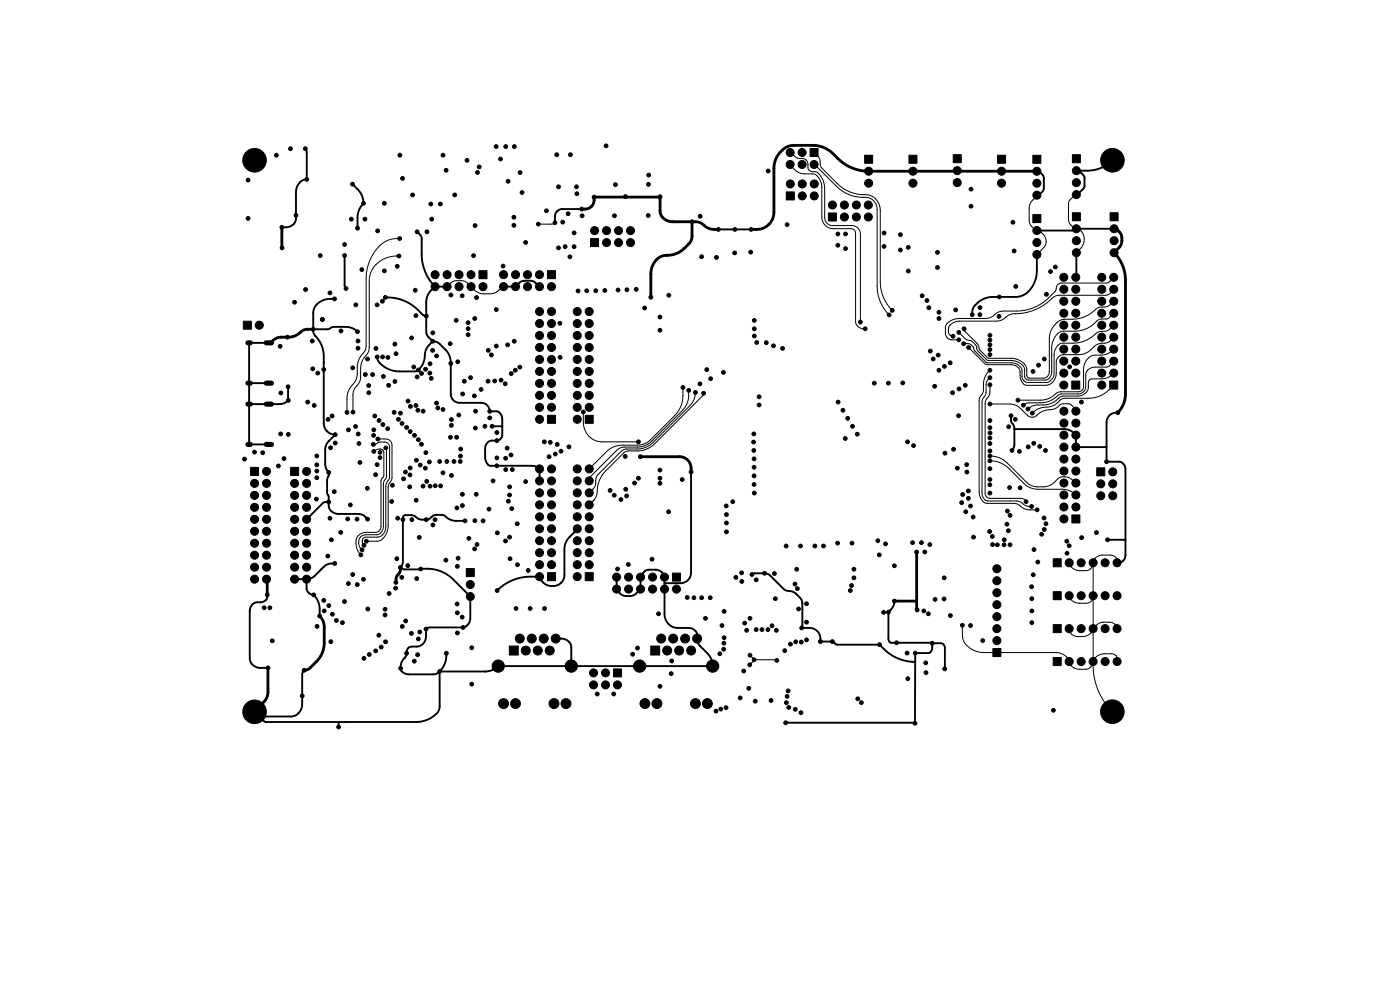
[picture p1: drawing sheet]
<svg xmlns="http://www.w3.org/2000/svg" width="297mm" height="210mm" viewBox="0 0 297 210" stroke-linecap="round" stroke-linejoin="round" font-family="sans-serif">
<g fill="#000" stroke="#000" stroke-width=".21">
<path d="M171.9 31.5h1.7v1.7h-1.7zM183.4 32.9h1.7v1.7h-1.7zM192.8 32.9h1.7v1.7h-1.7zM202.2 32.8h1.7v1.7h-1.7zM211.6 32.9h1.7v1.7h-1.7zM219.1 32.9h1.7v1.7h-1.7zM227.5 32.8h1.7v1.7h-1.7zM101.6 57.4h1.7v1.7h-1.7zM116.1 57.4h1.7v1.7h-1.7zM125.3 50.6h1.7v1.7h-1.7zM166.8 40.7h1.7v1.7h-1.7zM175.7 45.2h1.7v1.7h-1.7z"/>
<path d="M219.1 45.5h1.7v1.7h-1.7zM227.5 45.1h1.7v1.7h-1.7zM235.5 45.1h1.7v1.7h-1.7zM51.6 68.1h1.7v1.7h-1.7zM116.1 88.1h1.7v1.7h-1.7zM124.2 88.1h1.6v1.7h-1.6zM227.4 80.8h1.7v1.7h-1.7zM235.4 80.8h1.7v1.7h-1.7zM53.2 99.1h1.7v1.7h-1.7zM61.7 99.1h1.6v1.7h-1.6zM227.4 109.2h1.7v1.7h-1.7zM232.7 99.2h1.7v1.7h-1.7z"/>
<path d="M98.9 120.6h1.7v1.7h-1.7zM108.1 137.1h1.8v1.8h-1.8zM116.1 121.5h1.7v1.7h-1.7zM124.2 121.5h1.6v1.7h-1.6zM138.1 137.1h1.8v1.8h-1.8zM142.7 121.6h1.7v1.7h-1.7zM210.6 137.6h1.7v1.7h-1.7zM223.4 132.5h1.7v1.7h-1.7zM223.4 125.5h1.7v1.7h-1.7zM223.4 118.5h1.7v1.7h-1.7zM130.1 141.9h1.7v1.7h-1.7zM223.4 139.5h1.7v1.7h-1.7z"/>
<circle cx="52.6" cy="38.2" r=".4"/>
<circle cx="54" cy="34" r="2.5"/>
<circle cx="58.6" cy="32.9" r=".4"/>
<circle cx="61.6" cy="31.5" r=".4"/>
<circle cx="64.8" cy="31.5" r=".4"/>
<circle cx="65.1" cy="38" r=".4"/>
<circle cx="74.8" cy="39.1" r=".4"/>
<circle cx="84.8" cy="32.9" r=".4"/>
<circle cx="85.4" cy="37.8" r=".4"/>
<circle cx="94" cy="32.9" r=".4"/>
<circle cx="94.6" cy="36.1" r=".4"/>
<circle cx="99.1" cy="34" r=".4"/>
<circle cx="101.3" cy="36.6" r=".4"/>
<circle cx="101.7" cy="35.4" r=".4"/>
<circle cx="105.3" cy="31.1" r=".4"/>
<circle cx="106.2" cy="33.7" r=".4"/>
<circle cx="107.3" cy="31.1" r=".4"/>
<circle cx="107.8" cy="38.5" r=".4"/>
<circle cx="109.1" cy="31.1" r=".4"/>
<circle cx="110.3" cy="36.6" r=".4"/>
<circle cx="118.1" cy="32.8" r=".4"/>
<circle cx="118.5" cy="39.6" r=".4"/>
<circle cx="121" cy="32.8" r=".4"/>
<circle cx="122.3" cy="39.6" r=".4"/>
<circle cx="128.6" cy="30.9" r=".4"/>
<circle cx="130.6" cy="39.2" r=".4"/>
<circle cx="137.6" cy="39.1" r=".4"/>
<circle cx="137.6" cy="37.1" r=".4"/>
<circle cx="163" cy="36.3" r=".4"/>
<circle cx="167.6" cy="32.4" r=".85"/>
<circle cx="167.6" cy="34.9" r=".85"/>
<circle cx="167.7" cy="39" r=".85"/>
<circle cx="170.2" cy="34.9" r=".85"/>
<circle cx="170.2" cy="32.4" r=".85"/>
<circle cx="170.2" cy="39" r=".85"/>
<circle cx="172.7" cy="34.9" r=".85"/>
<circle cx="172.7" cy="39" r=".85"/>
<circle cx="184.3" cy="36.3" r=".85"/>
<circle cx="184.3" cy="38.9" r=".85"/>
<circle cx="193.7" cy="38.9" r=".85"/>
<circle cx="193.7" cy="36.3" r=".85"/>
<circle cx="203.1" cy="36.2" r=".85"/>
<circle cx="203.1" cy="38.7" r=".85"/>
<circle cx="212.5" cy="38.9" r=".85"/>
<circle cx="212.5" cy="36.3" r=".85"/>
<circle cx="220" cy="38.9" r=".85"/>
<circle cx="220" cy="36.3" r=".85"/>
<circle cx="228.3" cy="38.7" r=".85"/>
<circle cx="228.3" cy="36.2" r=".85"/>
<circle cx="236" cy="34" r="2.5"/>
<circle cx="52.6" cy="46.3" r=".4"/>
<circle cx="59.8" cy="48.2" r=".4"/>
<circle cx="59.8" cy="52.6" r=".4"/>
<circle cx="62.8" cy="45.7" r=".4"/>
<circle cx="67.9" cy="54.2" r=".4"/>
<circle cx="73.1" cy="54.2" r=".4"/>
<circle cx="73.1" cy="51.9" r=".4"/>
<circle cx="74.5" cy="46.5" r=".4"/>
<circle cx="75.8" cy="48.4" r=".4"/>
<circle cx="76.8" cy="57.2" r=".4"/>
<circle cx="77.1" cy="43.1" r=".4"/>
<circle cx="77.4" cy="46.5" r=".4"/>
<circle cx="80.1" cy="49" r=".4"/>
<circle cx="81.5" cy="43.1" r=".4"/>
<circle cx="81.5" cy="57.5" r=".4"/>
<circle cx="84.3" cy="56.5" r=".4"/>
<circle cx="84.6" cy="54.3" r=".4"/>
<circle cx="84.8" cy="50.6" r=".4"/>
<circle cx="87.5" cy="41.4" r=".4"/>
<circle cx="88.5" cy="49.2" r=".4"/>
<circle cx="90.6" cy="49.2" r=".4"/>
<circle cx="91.4" cy="43.3" r=".4"/>
<circle cx="91.6" cy="46.5" r=".4"/>
<circle cx="92.3" cy="58.3" r=".85"/>
<circle cx="93.4" cy="43.3" r=".4"/>
<circle cx="94.8" cy="58.3" r=".85"/>
<circle cx="96.5" cy="41.4" r=".4"/>
<circle cx="97.4" cy="58.3" r=".85"/>
<circle cx="99.9" cy="58.3" r=".85"/>
<circle cx="100.5" cy="54.2" r=".4"/>
<circle cx="100.8" cy="47.9" r=".4"/>
<circle cx="106.7" cy="56.4" r=".4"/>
<circle cx="106.8" cy="58.3" r=".85"/>
<circle cx="109" cy="46.1" r=".4"/>
<circle cx="109" cy="47.8" r=".4"/>
<circle cx="109.4" cy="58.3" r=".85"/>
<circle cx="110.7" cy="40.8" r=".4"/>
<circle cx="111.5" cy="51.4" r=".4"/>
<circle cx="111.9" cy="58.3" r=".85"/>
<circle cx="114.2" cy="47.5" r=".4"/>
<circle cx="114.4" cy="58.3" r=".85"/>
<circle cx="115.9" cy="44.7" r=".4"/>
<circle cx="117.7" cy="47.2" r=".4"/>
<circle cx="118.5" cy="52.6" r=".4"/>
<circle cx="119.4" cy="47.1" r=".4"/>
<circle cx="119.9" cy="52.3" r=".4"/>
<circle cx="120.5" cy="45.3" r=".4"/>
<circle cx="120.9" cy="54.5" r=".4"/>
<circle cx="121.8" cy="52.3" r=".4"/>
<circle cx="121.8" cy="49.4" r=".4"/>
<circle cx="122.4" cy="41.1" r=".4"/>
<circle cx="123.4" cy="44.3" r=".4"/>
<circle cx="123.5" cy="45.8" r=".4"/>
<circle cx="126" cy="41.8" r=".4"/>
<circle cx="126.1" cy="48.9" r=".85"/>
<circle cx="128.7" cy="48.9" r=".85"/>
<circle cx="128.7" cy="51.5" r=".85"/>
<circle cx="130.4" cy="45.8" r=".4"/>
<circle cx="131.2" cy="51.5" r=".85"/>
<circle cx="131.2" cy="48.9" r=".85"/>
<circle cx="132.7" cy="41.7" r=".4"/>
<circle cx="133.8" cy="48.9" r=".85"/>
<circle cx="133.8" cy="51.5" r=".85"/>
<circle cx="137.5" cy="45.7" r=".4"/>
<circle cx="140" cy="41.7" r=".4"/>
<circle cx="146.8" cy="47" r=".4"/>
<circle cx="148.5" cy="45.9" r=".4"/>
<circle cx="148.8" cy="54.5" r=".4"/>
<circle cx="152" cy="54.6" r=".4"/>
<circle cx="152.4" cy="48.7" r=".4"/>
<circle cx="155.9" cy="53.6" r=".4"/>
<circle cx="155.9" cy="48.7" r=".4"/>
<circle cx="159.3" cy="53.5" r=".4"/>
<circle cx="159.4" cy="48.7" r=".4"/>
<circle cx="167" cy="47.7" r=".4"/>
<circle cx="170.2" cy="41.6" r=".85"/>
<circle cx="172.7" cy="41.6" r=".85"/>
<circle cx="176.6" cy="43.5" r=".85"/>
<circle cx="177.7" cy="49.6" r=".4"/>
<circle cx="177.7" cy="52" r=".4"/>
<circle cx="179.1" cy="46" r=".85"/>
<circle cx="179.1" cy="43.5" r=".85"/>
<circle cx="179.4" cy="52.7" r=".4"/>
<circle cx="179.4" cy="49.6" r=".4"/>
<circle cx="181.7" cy="46" r=".85"/>
<circle cx="181.7" cy="43.5" r=".85"/>
<circle cx="184.2" cy="46" r=".85"/>
<circle cx="184.2" cy="43.5" r=".85"/>
<circle cx="187.6" cy="49.4" r=".4"/>
<circle cx="187.6" cy="52.3" r=".4"/>
<circle cx="191" cy="49.8" r=".4"/>
<circle cx="191" cy="53" r=".4"/>
<circle cx="192.7" cy="57.5" r=".4"/>
<circle cx="192.7" cy="52.5" r=".4"/>
<circle cx="198.9" cy="56.7" r=".4"/>
<circle cx="198.9" cy="53.5" r=".4"/>
<circle cx="206" cy="40.1" r=".4"/>
<circle cx="206" cy="43.7" r=".4"/>
<circle cx="214.9" cy="47.1" r=".4"/>
<circle cx="215.1" cy="53.2" r=".4"/>
<circle cx="220" cy="54" r=".85"/>
<circle cx="220" cy="51.4" r=".85"/>
<circle cx="220" cy="48.9" r=".85"/>
<circle cx="220" cy="41.4" r=".85"/>
<circle cx="222.9" cy="57.6" r=".4"/>
<circle cx="223.9" cy="56.6" r=".4"/>
<circle cx="225.7" cy="58.8" r=".85"/>
<circle cx="228.2" cy="58.8" r=".85"/>
<circle cx="228.3" cy="48.5" r=".85"/>
<circle cx="228.3" cy="51.1" r=".85"/>
<circle cx="228.3" cy="53.6" r=".85"/>
<circle cx="228.3" cy="41.3" r=".85"/>
<circle cx="233.7" cy="58.8" r=".85"/>
<circle cx="236.3" cy="58.8" r=".85"/>
<circle cx="236.3" cy="48.5" r=".85"/>
<circle cx="236.3" cy="51.1" r=".85"/>
<circle cx="236.3" cy="53.6" r=".85"/>
<circle cx="55" cy="69" r=".85"/>
<circle cx="59.4" cy="73.5" r=".4"/>
<circle cx="61" cy="71.5" r=".4"/>
<circle cx="62.5" cy="64.1" r=".4"/>
<circle cx="64.8" cy="61.4" r=".4"/>
<circle cx="66.2" cy="72.3" r=".4"/>
<circle cx="66.3" cy="78.2" r=".4"/>
<circle cx="66.4" cy="69.9" r=".4"/>
<circle cx="67.4" cy="79.1" r=".4"/>
<circle cx="68.4" cy="67.8" r=".4"/>
<circle cx="68.7" cy="78.4" r=".4"/>
<circle cx="70" cy="62.1" r=".4"/>
<circle cx="71" cy="63.4" r=".4"/>
<circle cx="72.3" cy="70.2" r=".4"/>
<circle cx="73.4" cy="61.2" r=".4"/>
<circle cx="74.8" cy="78" r=".4"/>
<circle cx="75.5" cy="64.7" r=".4"/>
<circle cx="75.8" cy="70.4" r=".4"/>
<circle cx="75.9" cy="73.9" r=".4"/>
<circle cx="75.9" cy="72.3" r=".4"/>
<circle cx="77.5" cy="79.5" r=".4"/>
<circle cx="78" cy="76.1" r=".4"/>
<circle cx="79" cy="79.5" r=".4"/>
<circle cx="79.8" cy="73.9" r=".4"/>
<circle cx="80" cy="64.7" r=".4"/>
<circle cx="80" cy="75.7" r=".4"/>
<circle cx="81.1" cy="63.9" r=".4"/>
<circle cx="81.2" cy="75.7" r=".4"/>
<circle cx="81.3" cy="79.9" r=".4"/>
<circle cx="81.7" cy="63.1" r=".4"/>
<circle cx="82.3" cy="75.8" r=".4"/>
<circle cx="83.8" cy="73" r=".4"/>
<circle cx="84" cy="75" r=".4"/>
<circle cx="87.3" cy="71.7" r=".4"/>
<circle cx="87.8" cy="77.8" r=".4"/>
<circle cx="88.1" cy="61.6" r=".4"/>
<circle cx="88.2" cy="67" r=".4"/>
<circle cx="88.5" cy="80" r=".4"/>
<circle cx="88.7" cy="78.5" r=".4"/>
<circle cx="89.4" cy="79.2" r=".4"/>
<circle cx="90.3" cy="78.3" r=".4"/>
<circle cx="90.4" cy="67.1" r=".4"/>
<circle cx="91.2" cy="79.1" r=".4"/>
<circle cx="91.2" cy="77.2" r=".4"/>
<circle cx="91.8" cy="74.3" r=".4"/>
<circle cx="91.8" cy="70.6" r=".4"/>
<circle cx="91.8" cy="72.4" r=".4"/>
<circle cx="92.3" cy="60.8" r=".85"/>
<circle cx="92.6" cy="75.5" r=".4"/>
<circle cx="94.8" cy="60.8" r=".85"/>
<circle cx="95.5" cy="72.9" r=".4"/>
<circle cx="95.6" cy="77.1" r=".4"/>
<circle cx="95.7" cy="62.6" r=".4"/>
<circle cx="96.8" cy="67.9" r=".4"/>
<circle cx="97.1" cy="76.7" r=".4"/>
<circle cx="97.4" cy="60.8" r=".85"/>
<circle cx="98" cy="62.7" r=".4"/>
<circle cx="99.3" cy="69.7" r=".4"/>
<circle cx="99.3" cy="68.5" r=".4"/>
<circle cx="99.3" cy="71" r=".4"/>
<circle cx="99.9" cy="60.8" r=".85"/>
<circle cx="100.7" cy="67.6" r=".4"/>
<circle cx="101.1" cy="63.1" r=".4"/>
<circle cx="102.5" cy="60.8" r=".85"/>
<circle cx="103.6" cy="74.3" r=".4"/>
<circle cx="104.2" cy="75.3" r=".4"/>
<circle cx="105.3" cy="65.7" r=".4"/>
<circle cx="105.3" cy="73.4" r=".4"/>
<circle cx="106.8" cy="60.8" r=".85"/>
<circle cx="107.7" cy="73.2" r=".4"/>
<circle cx="108.5" cy="79.2" r=".4"/>
<circle cx="109.1" cy="72.4" r=".4"/>
<circle cx="109.3" cy="78.5" r=".4"/>
<circle cx="109.4" cy="60.8" r=".85"/>
<circle cx="110.3" cy="77.9" r=".4"/>
<circle cx="111.9" cy="60.8" r=".85"/>
<circle cx="114.4" cy="60.8" r=".85"/>
<circle cx="114.5" cy="73.7" r=".85"/>
<circle cx="114.5" cy="76.2" r=".85"/>
<circle cx="114.5" cy="71.2" r=".85"/>
<circle cx="114.5" cy="68.6" r=".85"/>
<circle cx="114.5" cy="78.8" r=".85"/>
<circle cx="114.5" cy="66.1" r=".85"/>
<circle cx="117" cy="60.8" r=".85"/>
<circle cx="117" cy="71.2" r=".85"/>
<circle cx="117" cy="78.8" r=".85"/>
<circle cx="117" cy="68.6" r=".85"/>
<circle cx="117" cy="76.2" r=".85"/>
<circle cx="117" cy="73.7" r=".85"/>
<circle cx="117" cy="66.1" r=".85"/>
<circle cx="118.8" cy="68.6" r=".4"/>
<circle cx="118.8" cy="75.8" r=".4"/>
<circle cx="122.5" cy="78.8" r=".85"/>
<circle cx="122.5" cy="73.7" r=".85"/>
<circle cx="122.5" cy="71.2" r=".85"/>
<circle cx="122.5" cy="76.2" r=".85"/>
<circle cx="122.5" cy="68.6" r=".85"/>
<circle cx="122.5" cy="66.1" r=".85"/>
<circle cx="122.6" cy="61.7" r=".4"/>
<circle cx="124.5" cy="61.7" r=".4"/>
<circle cx="125" cy="66.1" r=".85"/>
<circle cx="125" cy="71.2" r=".85"/>
<circle cx="125" cy="73.7" r=".85"/>
<circle cx="125" cy="68.6" r=".85"/>
<circle cx="125" cy="78.8" r=".85"/>
<circle cx="125" cy="76.2" r=".85"/>
<circle cx="126.4" cy="61.7" r=".4"/>
<circle cx="128.3" cy="61.6" r=".4"/>
<circle cx="131.1" cy="61.5" r=".4"/>
<circle cx="133" cy="61.5" r=".4"/>
<circle cx="135" cy="61.4" r=".4"/>
<circle cx="136.8" cy="65.3" r=".4"/>
<circle cx="138.1" cy="63" r=".4"/>
<circle cx="140" cy="67.3" r=".4"/>
<circle cx="140" cy="70.1" r=".4"/>
<circle cx="141.9" cy="62.6" r=".4"/>
<circle cx="149.9" cy="78.4" r=".4"/>
<circle cx="153.5" cy="79" r=".4"/>
<circle cx="160" cy="68" r=".4"/>
<circle cx="160" cy="69.7" r=".4"/>
<circle cx="160" cy="71.3" r=".4"/>
<circle cx="160.5" cy="72.6" r=".4"/>
<circle cx="162.6" cy="72.7" r=".4"/>
<circle cx="164.1" cy="73.4" r=".4"/>
<circle cx="166" cy="73.9" r=".4"/>
<circle cx="182.5" cy="68.3" r=".4"/>
<circle cx="183.5" cy="69.7" r=".4"/>
<circle cx="188.6" cy="66.8" r=".4"/>
<circle cx="189.3" cy="65.8" r=".4"/>
<circle cx="195.6" cy="62.7" r=".4"/>
<circle cx="196.6" cy="63.8" r=".4"/>
<circle cx="197.1" cy="65.3" r=".4"/>
<circle cx="197.4" cy="74.5" r=".4"/>
<circle cx="198" cy="76.1" r=".4"/>
<circle cx="199" cy="75.3" r=".4"/>
<circle cx="199.2" cy="78.5" r=".4"/>
<circle cx="199.2" cy="67.6" r=".4"/>
<circle cx="199.2" cy="66.2" r=".4"/>
<circle cx="200.4" cy="77.7" r=".4"/>
<circle cx="201.6" cy="77" r=".4"/>
<circle cx="202.2" cy="71.3" r=".4"/>
<circle cx="202.7" cy="65.7" r=".4"/>
<circle cx="203.4" cy="72.1" r=".4"/>
<circle cx="203.4" cy="70.5" r=".4"/>
<circle cx="204.4" cy="72.9" r=".4"/>
<circle cx="204.5" cy="69.7" r=".4"/>
<circle cx="205.5" cy="73.7" r=".4"/>
<circle cx="206.2" cy="66.8" r=".4"/>
<circle cx="207.9" cy="66.8" r=".4"/>
<circle cx="207.9" cy="65.2" r=".4"/>
<circle cx="210" cy="73.2" r=".4"/>
<circle cx="210" cy="71.1" r=".4"/>
<circle cx="210" cy="78.5" r=".4"/>
<circle cx="210" cy="75.2" r=".4"/>
<circle cx="210" cy="74.2" r=".4"/>
<circle cx="210" cy="72.1" r=".4"/>
<circle cx="211.9" cy="67.1" r=".4"/>
<circle cx="212" cy="63" r=".4"/>
<circle cx="215.5" cy="60.8" r=".4"/>
<circle cx="219.2" cy="78.8" r=".4"/>
<circle cx="220.3" cy="77.5" r=".4"/>
<circle cx="221.5" cy="76.1" r=".4"/>
<circle cx="222" cy="62.4" r=".4"/>
<circle cx="225.7" cy="66.4" r=".85"/>
<circle cx="225.7" cy="69" r=".85"/>
<circle cx="225.7" cy="76.6" r=".85"/>
<circle cx="225.7" cy="63.9" r=".85"/>
<circle cx="225.7" cy="61.4" r=".85"/>
<circle cx="225.7" cy="74.1" r=".85"/>
<circle cx="225.7" cy="79.1" r=".85"/>
<circle cx="225.7" cy="71.5" r=".85"/>
<circle cx="226.9" cy="77.8" r=".4"/>
<circle cx="228.2" cy="61.4" r=".85"/>
<circle cx="228.2" cy="69" r=".85"/>
<circle cx="228.2" cy="71.5" r=".85"/>
<circle cx="228.2" cy="76.6" r=".85"/>
<circle cx="228.2" cy="74.1" r=".85"/>
<circle cx="228.2" cy="79.1" r=".85"/>
<circle cx="228.2" cy="66.4" r=".85"/>
<circle cx="228.2" cy="63.9" r=".85"/>
<circle cx="233.7" cy="69" r=".85"/>
<circle cx="233.7" cy="71.5" r=".85"/>
<circle cx="233.7" cy="61.4" r=".85"/>
<circle cx="233.7" cy="74.1" r=".85"/>
<circle cx="233.7" cy="76.6" r=".85"/>
<circle cx="233.7" cy="79.1" r=".85"/>
<circle cx="233.7" cy="66.4" r=".85"/>
<circle cx="233.7" cy="63.9" r=".85"/>
<circle cx="236.3" cy="66.4" r=".85"/>
<circle cx="236.3" cy="63.9" r=".85"/>
<circle cx="236.3" cy="71.5" r=".85"/>
<circle cx="236.3" cy="79.1" r=".85"/>
<circle cx="236.3" cy="76.6" r=".85"/>
<circle cx="236.3" cy="61.4" r=".85"/>
<circle cx="236.3" cy="74.1" r=".85"/>
<circle cx="236.3" cy="69" r=".85"/>
<circle cx="51.9" cy="97.4" r=".4"/>
<circle cx="54" cy="95.9" r=".4"/>
<circle cx="55.7" cy="96" r=".4"/>
<circle cx="56.5" cy="100" r=".85"/>
<circle cx="59.1" cy="98.8" r=".4"/>
<circle cx="59.5" cy="92" r=".4"/>
<circle cx="59.6" cy="83.4" r=".4"/>
<circle cx="60.2" cy="97.3" r=".4"/>
<circle cx="61.1" cy="82" r=".4"/>
<circle cx="61.2" cy="84.9" r=".4"/>
<circle cx="61.2" cy="92.2" r=".4"/>
<circle cx="65" cy="100" r=".85"/>
<circle cx="65.3" cy="85.3" r=".4"/>
<circle cx="66.6" cy="86" r=".4"/>
<circle cx="67.2" cy="96.7" r=".4"/>
<circle cx="67.2" cy="99.9" r=".4"/>
<circle cx="67.2" cy="98.6" r=".4"/>
<circle cx="69.6" cy="89" r=".4"/>
<circle cx="70.1" cy="95" r=".4"/>
<circle cx="70.5" cy="88.2" r=".4"/>
<circle cx="71.1" cy="92.2" r=".4"/>
<circle cx="71.1" cy="94" r=".4"/>
<circle cx="73.6" cy="87.5" r=".4"/>
<circle cx="73.9" cy="91.2" r=".4"/>
<circle cx="74.9" cy="87.4" r=".4"/>
<circle cx="75.4" cy="90.5" r=".4"/>
<circle cx="76" cy="92.1" r=".4"/>
<circle cx="76.1" cy="94.1" r=".4"/>
<circle cx="76.4" cy="98.1" r=".4"/>
<circle cx="78.2" cy="81.8" r=".4"/>
<circle cx="78.2" cy="83.3" r=".4"/>
<circle cx="79.2" cy="94.3" r=".4"/>
<circle cx="79.2" cy="92.4" r=".4"/>
<circle cx="79.3" cy="95.8" r=".4"/>
<circle cx="79.3" cy="91.2" r=".4"/>
<circle cx="79.5" cy="88.2" r=".4"/>
<circle cx="80" cy="98.6" r=".4"/>
<circle cx="80.2" cy="93.1" r=".4"/>
<circle cx="80.4" cy="89.2" r=".4"/>
<circle cx="80.6" cy="97.1" r=".4"/>
<circle cx="80.6" cy="96" r=".4"/>
<circle cx="81.2" cy="90.1" r=".4"/>
<circle cx="81.8" cy="95" r=".4"/>
<circle cx="82.2" cy="90.9" r=".4"/>
<circle cx="82.4" cy="81.7" r=".4"/>
<circle cx="83.6" cy="87.5" r=".4"/>
<circle cx="83.8" cy="80.9" r=".4"/>
<circle cx="84.5" cy="89" r=".4"/>
<circle cx="85" cy="87.7" r=".4"/>
<circle cx="85.3" cy="89.8" r=".4"/>
<circle cx="86.3" cy="90.7" r=".4"/>
<circle cx="86.6" cy="85.1" r=".4"/>
<circle cx="87" cy="91.5" r=".4"/>
<circle cx="87" cy="99.3" r=".4"/>
<circle cx="87.1" cy="86.2" r=".4"/>
<circle cx="87.9" cy="92.4" r=".4"/>
<circle cx="88.2" cy="86" r=".4"/>
<circle cx="88.3" cy="97.6" r=".4"/>
<circle cx="88.6" cy="87" r=".4"/>
<circle cx="88.7" cy="93.3" r=".4"/>
<circle cx="89.2" cy="98.7" r=".4"/>
<circle cx="89.4" cy="94.2" r=".4"/>
<circle cx="89.8" cy="87.2" r=".4"/>
<circle cx="90.2" cy="99.3" r=".4"/>
<circle cx="90.3" cy="96" r=".4"/>
<circle cx="91.1" cy="98" r=".4"/>
<circle cx="91.5" cy="80.3" r=".4"/>
<circle cx="92.6" cy="85.5" r=".4"/>
<circle cx="92.9" cy="86.5" r=".4"/>
<circle cx="93.3" cy="97.9" r=".4"/>
<circle cx="94" cy="86.9" r=".4"/>
<circle cx="94.8" cy="97.9" r=".4"/>
<circle cx="95.6" cy="92.8" r=".4"/>
<circle cx="95.8" cy="90.2" r=".4"/>
<circle cx="95.8" cy="89" r=".4"/>
<circle cx="96.3" cy="97.9" r=".4"/>
<circle cx="96.9" cy="92.8" r=".4"/>
<circle cx="97.3" cy="88" r=".4"/>
<circle cx="97.6" cy="97.9" r=".4"/>
<circle cx="97.7" cy="96.8" r=".4"/>
<circle cx="97.7" cy="95.3" r=".4"/>
<circle cx="98.1" cy="83.6" r=".4"/>
<circle cx="98.5" cy="80.9" r=".4"/>
<circle cx="99.8" cy="80.1" r=".4"/>
<circle cx="100.6" cy="84" r=".4"/>
<circle cx="100.8" cy="90.8" r=".4"/>
<circle cx="100.9" cy="87.2" r=".4"/>
<circle cx="102.1" cy="82.6" r=".4"/>
<circle cx="102.9" cy="90.4" r=".4"/>
<circle cx="103.5" cy="80.9" r=".4"/>
<circle cx="103.9" cy="87.2" r=".4"/>
<circle cx="103.9" cy="88.6" r=".4"/>
<circle cx="104.4" cy="90.4" r=".4"/>
<circle cx="105" cy="80.8" r=".4"/>
<circle cx="105.4" cy="97.1" r=".4"/>
<circle cx="105.4" cy="93.5" r=".4"/>
<circle cx="105.4" cy="91.7" r=".4"/>
<circle cx="105.4" cy="98.8" r=".4"/>
<circle cx="106.3" cy="80.6" r=".4"/>
<circle cx="107.2" cy="81.4" r=".4"/>
<circle cx="107.3" cy="97.2" r=".4"/>
<circle cx="107.3" cy="99.6" r=".4"/>
<circle cx="107.6" cy="95.1" r=".4"/>
<circle cx="108.4" cy="96.5" r=".4"/>
<circle cx="108.7" cy="99.6" r=".4"/>
<circle cx="114.5" cy="81.3" r=".85"/>
<circle cx="114.5" cy="83.9" r=".85"/>
<circle cx="114.5" cy="88.9" r=".85"/>
<circle cx="114.5" cy="86.4" r=".85"/>
<circle cx="114.5" cy="99.5" r=".85"/>
<circle cx="115.5" cy="93.7" r=".4"/>
<circle cx="116.5" cy="96.9" r=".4"/>
<circle cx="116.7" cy="93.8" r=".4"/>
<circle cx="117" cy="81.3" r=".85"/>
<circle cx="117" cy="86.4" r=".85"/>
<circle cx="117" cy="83.9" r=".85"/>
<circle cx="117" cy="99.5" r=".85"/>
<circle cx="117.8" cy="96.3" r=".4"/>
<circle cx="118.2" cy="94.3" r=".4"/>
<circle cx="119" cy="95.7" r=".4"/>
<circle cx="120.7" cy="94.8" r=".4"/>
<circle cx="122.5" cy="86.4" r=".85"/>
<circle cx="122.5" cy="81.3" r=".85"/>
<circle cx="122.5" cy="88.9" r=".85"/>
<circle cx="122.5" cy="83.9" r=".85"/>
<circle cx="122.5" cy="99.5" r=".85"/>
<circle cx="123.7" cy="87.4" r=".4"/>
<circle cx="125" cy="86.4" r=".85"/>
<circle cx="125" cy="83.9" r=".85"/>
<circle cx="125" cy="81.3" r=".85"/>
<circle cx="125" cy="99.5" r=".85"/>
<circle cx="132.6" cy="96.8" r=".4"/>
<circle cx="135.4" cy="93.7" r=".4"/>
<circle cx="135.8" cy="96.9" r=".4"/>
<circle cx="140" cy="99.7" r=".4"/>
<circle cx="144.9" cy="82.2" r=".4"/>
<circle cx="146.1" cy="82.8" r=".4"/>
<circle cx="147.5" cy="83.3" r=".4"/>
<circle cx="148.5" cy="81.4" r=".4"/>
<circle cx="149.3" cy="83.4" r=".4"/>
<circle cx="150.8" cy="80.3" r=".4"/>
<circle cx="159.9" cy="93.8" r=".4"/>
<circle cx="159.9" cy="95.6" r=".4"/>
<circle cx="159.9" cy="92" r=".4"/>
<circle cx="160" cy="99.1" r=".4"/>
<circle cx="160" cy="97.3" r=".4"/>
<circle cx="161" cy="84.2" r=".4"/>
<circle cx="161" cy="85.9" r=".4"/>
<circle cx="177.8" cy="85.3" r=".4"/>
<circle cx="178.8" cy="87" r=".4"/>
<circle cx="179.3" cy="93" r=".4"/>
<circle cx="179.8" cy="88.7" r=".4"/>
<circle cx="180.8" cy="90.4" r=".4"/>
<circle cx="181.9" cy="92.1" r=".4"/>
<circle cx="185.5" cy="81.3" r=".4"/>
<circle cx="188.5" cy="81.3" r=".4"/>
<circle cx="191.5" cy="81.2" r=".4"/>
<circle cx="192.5" cy="93.7" r=".4"/>
<circle cx="193.8" cy="94.5" r=".4"/>
<circle cx="198.3" cy="81.9" r=".4"/>
<circle cx="200.5" cy="96.1" r=".4"/>
<circle cx="202.1" cy="83.3" r=".4"/>
<circle cx="202.3" cy="95.3" r=".4"/>
<circle cx="203.1" cy="99.3" r=".4"/>
<circle cx="203.4" cy="88.2" r=".4"/>
<circle cx="203.5" cy="82.5" r=".4"/>
<circle cx="204.8" cy="81.7" r=".4"/>
<circle cx="205.1" cy="98.6" r=".4"/>
<circle cx="210" cy="96.7" r=".4"/>
<circle cx="210" cy="85.7" r=".4"/>
<circle cx="210" cy="90.7" r=".4"/>
<circle cx="210" cy="89.2" r=".4"/>
<circle cx="210" cy="97.7" r=".4"/>
<circle cx="210" cy="81.6" r=".4"/>
<circle cx="210" cy="80.1" r=".4"/>
<circle cx="210" cy="99.4" r=".4"/>
<circle cx="210" cy="95.7" r=".4"/>
<circle cx="210" cy="92.9" r=".4"/>
<circle cx="210" cy="94.1" r=".4"/>
<circle cx="210" cy="91.8" r=".4"/>
<circle cx="214" cy="90.5" r=".4"/>
<circle cx="214.5" cy="88.2" r=".4"/>
<circle cx="214.7" cy="95.6" r=".4"/>
<circle cx="215.4" cy="89" r=".4"/>
<circle cx="216" cy="84.9" r=".4"/>
<circle cx="216.3" cy="95.8" r=".4"/>
<circle cx="217.1" cy="86" r=".4"/>
<circle cx="218.1" cy="86.8" r=".4"/>
<circle cx="218.1" cy="94.8" r=".4"/>
<circle cx="219" cy="87.6" r=".4"/>
<circle cx="219.3" cy="94" r=".4"/>
<circle cx="220.6" cy="94.7" r=".4"/>
<circle cx="221.8" cy="95.6" r=".4"/>
<circle cx="225.7" cy="81.7" r=".85"/>
<circle cx="225.7" cy="99.9" r=".85"/>
<circle cx="225.7" cy="89.8" r=".85"/>
<circle cx="225.7" cy="97.4" r=".85"/>
<circle cx="225.7" cy="92.3" r=".85"/>
<circle cx="225.7" cy="87.2" r=".85"/>
<circle cx="225.7" cy="94.8" r=".85"/>
<circle cx="228.2" cy="87.2" r=".85"/>
<circle cx="228.2" cy="97.4" r=".85"/>
<circle cx="228.2" cy="94.8" r=".85"/>
<circle cx="228.2" cy="92.3" r=".85"/>
<circle cx="228.2" cy="99.9" r=".85"/>
<circle cx="228.2" cy="89.8" r=".85"/>
<circle cx="229.4" cy="85.3" r=".4"/>
<circle cx="233.7" cy="81.7" r=".85"/>
<circle cx="234.7" cy="97.9" r=".4"/>
<circle cx="237.1" cy="87.5" r=".4"/>
<circle cx="54" cy="115.2" r=".85"/>
<circle cx="54" cy="102.5" r=".85"/>
<circle cx="54" cy="112.7" r=".85"/>
<circle cx="54" cy="107.6" r=".85"/>
<circle cx="54" cy="110.2" r=".85"/>
<circle cx="54" cy="105.1" r=".85"/>
<circle cx="54" cy="117.8" r=".85"/>
<circle cx="56.5" cy="105.1" r=".85"/>
<circle cx="56.5" cy="115.2" r=".85"/>
<circle cx="56.5" cy="112.7" r=".85"/>
<circle cx="56.5" cy="107.6" r=".85"/>
<circle cx="56.5" cy="110.2" r=".85"/>
<circle cx="56.5" cy="117.8" r=".85"/>
<circle cx="56.5" cy="102.5" r=".85"/>
<circle cx="62.5" cy="117.8" r=".85"/>
<circle cx="62.5" cy="105.1" r=".85"/>
<circle cx="62.5" cy="115.2" r=".85"/>
<circle cx="62.5" cy="102.5" r=".85"/>
<circle cx="62.5" cy="107.6" r=".85"/>
<circle cx="62.5" cy="110.2" r=".85"/>
<circle cx="62.5" cy="112.7" r=".85"/>
<circle cx="65" cy="117.8" r=".85"/>
<circle cx="65" cy="115.2" r=".85"/>
<circle cx="65" cy="102.5" r=".85"/>
<circle cx="65" cy="112.7" r=".85"/>
<circle cx="65" cy="107.6" r=".85"/>
<circle cx="65" cy="110.2" r=".85"/>
<circle cx="65" cy="105.1" r=".85"/>
<circle cx="67.1" cy="105.9" r=".4"/>
<circle cx="67.2" cy="101.3" r=".4"/>
<circle cx="69.5" cy="118" r=".4"/>
<circle cx="69.7" cy="106.5" r=".4"/>
<circle cx="69.7" cy="100.2" r=".4"/>
<circle cx="70" cy="109.9" r=".4"/>
<circle cx="70.3" cy="114.5" r=".4"/>
<circle cx="70.9" cy="104.3" r=".4"/>
<circle cx="71" cy="119.5" r=".4"/>
<circle cx="72.3" cy="112.9" r=".4"/>
<circle cx="73.8" cy="110.1" r=".4"/>
<circle cx="74.3" cy="107.1" r=".4"/>
<circle cx="75.7" cy="110.1" r=".4"/>
<circle cx="76.6" cy="117.7" r=".4"/>
<circle cx="76.8" cy="116.6" r=".4"/>
<circle cx="77.2" cy="115.7" r=".4"/>
<circle cx="77.7" cy="114.8" r=".4"/>
<circle cx="77.9" cy="103.6" r=".4"/>
<circle cx="78" cy="110.1" r=".4"/>
<circle cx="79.7" cy="100.7" r=".4"/>
<circle cx="83.1" cy="106.4" r=".4"/>
<circle cx="83.3" cy="102.9" r=".4"/>
<circle cx="84.2" cy="118.5" r=".4"/>
<circle cx="84.4" cy="109.9" r=".4"/>
<circle cx="85.5" cy="110.2" r=".4"/>
<circle cx="85.6" cy="101.6" r=".4"/>
<circle cx="86" cy="100.1" r=".4"/>
<circle cx="86.5" cy="120" r=".4"/>
<circle cx="86.9" cy="103.3" r=".4"/>
<circle cx="87" cy="100.7" r=".4"/>
<circle cx="87.4" cy="110.2" r=".4"/>
<circle cx="88.3" cy="106.1" r=".4"/>
<circle cx="89" cy="114" r=".4"/>
<circle cx="89.8" cy="103.1" r=".4"/>
<circle cx="90.4" cy="110.2" r=".4"/>
<circle cx="90.5" cy="102.1" r=".4"/>
<circle cx="91.2" cy="103.1" r=".4"/>
<circle cx="91.8" cy="111.4" r=".4"/>
<circle cx="92.3" cy="110.2" r=".4"/>
<circle cx="92.3" cy="103" r=".4"/>
<circle cx="93.5" cy="103.1" r=".4"/>
<circle cx="94" cy="100.3" r=".4"/>
<circle cx="94.6" cy="118.8" r=".4"/>
<circle cx="95.8" cy="100.9" r=".4"/>
<circle cx="96.9" cy="107.7" r=".4"/>
<circle cx="97.2" cy="118.4" r=".4"/>
<circle cx="98.1" cy="104.9" r=".4"/>
<circle cx="98.1" cy="107.2" r=".4"/>
<circle cx="98.7" cy="110.5" r=".4"/>
<circle cx="99.5" cy="114.2" r=".4"/>
<circle cx="100.7" cy="116.4" r=".4"/>
<circle cx="100.7" cy="110.4" r=".4"/>
<circle cx="101" cy="104.9" r=".4"/>
<circle cx="101.2" cy="115.5" r=".4"/>
<circle cx="102.5" cy="110.5" r=".4"/>
<circle cx="103.7" cy="108" r=".4"/>
<circle cx="104.6" cy="102" r=".4"/>
<circle cx="105.5" cy="113" r=".4"/>
<circle cx="107.2" cy="114.8" r=".4"/>
<circle cx="107.8" cy="106.3" r=".4"/>
<circle cx="108.1" cy="113.9" r=".4"/>
<circle cx="108.1" cy="105" r=".4"/>
<circle cx="108.1" cy="103.3" r=".4"/>
<circle cx="108.2" cy="118.5" r=".4"/>
<circle cx="108.6" cy="107.9" r=".4"/>
<circle cx="109.7" cy="111.1" r=".4"/>
<circle cx="109.8" cy="119.8" r=".4"/>
<circle cx="111.5" cy="102.2" r=".4"/>
<circle cx="114.5" cy="102" r=".85"/>
<circle cx="114.5" cy="107.1" r=".85"/>
<circle cx="114.5" cy="112.2" r=".85"/>
<circle cx="114.5" cy="109.6" r=".85"/>
<circle cx="114.5" cy="117.2" r=".85"/>
<circle cx="114.5" cy="119.8" r=".85"/>
<circle cx="114.5" cy="114.7" r=".85"/>
<circle cx="114.5" cy="104.5" r=".85"/>
<circle cx="117" cy="119.8" r=".85"/>
<circle cx="117" cy="117.2" r=".85"/>
<circle cx="117" cy="114.7" r=".85"/>
<circle cx="117" cy="104.5" r=".85"/>
<circle cx="117" cy="112.2" r=".85"/>
<circle cx="117" cy="102" r=".85"/>
<circle cx="117" cy="107.1" r=".85"/>
<circle cx="117" cy="109.6" r=".85"/>
<circle cx="122.5" cy="107.1" r=".85"/>
<circle cx="122.5" cy="117.2" r=".85"/>
<circle cx="122.5" cy="114.7" r=".85"/>
<circle cx="122.5" cy="104.5" r=".85"/>
<circle cx="122.5" cy="102" r=".85"/>
<circle cx="122.5" cy="119.8" r=".85"/>
<circle cx="122.5" cy="109.6" r=".85"/>
<circle cx="122.5" cy="112.2" r=".85"/>
<circle cx="125" cy="117.2" r=".85"/>
<circle cx="125" cy="114.7" r=".85"/>
<circle cx="125" cy="102" r=".85"/>
<circle cx="125" cy="119.8" r=".85"/>
<circle cx="125" cy="109.6" r=".85"/>
<circle cx="125" cy="107.1" r=".85"/>
<circle cx="125" cy="104.5" r=".85"/>
<circle cx="125" cy="112.2" r=".85"/>
<circle cx="129.4" cy="104" r=".4"/>
<circle cx="130.3" cy="105.1" r=".4"/>
<circle cx="131.7" cy="106" r=".4"/>
<circle cx="132.7" cy="103.8" r=".4"/>
<circle cx="132.9" cy="105.2" r=".4"/>
<circle cx="133.3" cy="119.7" r=".4"/>
<circle cx="134.6" cy="102.5" r=".4"/>
<circle cx="135.4" cy="101.4" r=".4"/>
<circle cx="138.3" cy="118.6" r=".4"/>
<circle cx="140" cy="102.5" r=".4"/>
<circle cx="140" cy="101.4" r=".4"/>
<circle cx="141.8" cy="108.6" r=".4"/>
<circle cx="144.7" cy="101.7" r=".4"/>
<circle cx="146.6" cy="100.1" r=".4"/>
<circle cx="154.1" cy="107.3" r=".4"/>
<circle cx="154.1" cy="109.2" r=".4"/>
<circle cx="154.1" cy="112.8" r=".4"/>
<circle cx="154.1" cy="110.9" r=".4"/>
<circle cx="155.4" cy="106.4" r=".4"/>
<circle cx="160" cy="100.9" r=".4"/>
<circle cx="160" cy="102.8" r=".4"/>
<circle cx="160" cy="104.6" r=".4"/>
<circle cx="166.8" cy="115.8" r=".4"/>
<circle cx="169.8" cy="115.8" r=".4"/>
<circle cx="172.9" cy="115.8" r=".4"/>
<circle cx="174.7" cy="115.8" r=".4"/>
<circle cx="177.7" cy="115.2" r=".4"/>
<circle cx="180.7" cy="115.2" r=".4"/>
<circle cx="186.2" cy="114.7" r=".4"/>
<circle cx="186.5" cy="117.7" r=".4"/>
<circle cx="187.9" cy="115.4" r=".4"/>
<circle cx="193.6" cy="115.1" r=".4"/>
<circle cx="194.5" cy="117.1" r=".4"/>
<circle cx="195.5" cy="115.1" r=".4"/>
<circle cx="196.2" cy="117.1" r=".4"/>
<circle cx="197.3" cy="115.5" r=".4"/>
<circle cx="204" cy="106.6" r=".4"/>
<circle cx="204.2" cy="104.9" r=".4"/>
<circle cx="204.9" cy="108.6" r=".4"/>
<circle cx="205.1" cy="100.1" r=".4"/>
<circle cx="205.4" cy="105.7" r=".4"/>
<circle cx="205.4" cy="104.1" r=".4"/>
<circle cx="205.9" cy="107.3" r=".4"/>
<circle cx="206.5" cy="109.7" r=".4"/>
<circle cx="206.5" cy="113.9" r=".4"/>
<circle cx="209.9" cy="112.8" r=".4"/>
<circle cx="210" cy="102.8" r=".4"/>
<circle cx="210" cy="104.6" r=".4"/>
<circle cx="210" cy="101.7" r=".4"/>
<circle cx="210.5" cy="113.8" r=".4"/>
<circle cx="210.6" cy="115.5" r=".4"/>
<circle cx="211.6" cy="115.6" r=".4"/>
<circle cx="213" cy="115.6" r=".4"/>
<circle cx="213.1" cy="114.5" r=".4"/>
<circle cx="213.6" cy="111.2" r=".4"/>
<circle cx="213.7" cy="108.4" r=".4"/>
<circle cx="213.9" cy="112.6" r=".4"/>
<circle cx="214.2" cy="103.4" r=".4"/>
<circle cx="214.3" cy="109.3" r=".4"/>
<circle cx="214.3" cy="115.6" r=".4"/>
<circle cx="216.4" cy="103.5" r=".4"/>
<circle cx="217.7" cy="106.4" r=".4"/>
<circle cx="218.8" cy="107.4" r=".4"/>
<circle cx="219.4" cy="116.6" r=".4"/>
<circle cx="220" cy="108.2" r=".4"/>
<circle cx="220.2" cy="119.2" r=".4"/>
<circle cx="221" cy="113.3" r=".4"/>
<circle cx="221.5" cy="109.9" r=".4"/>
<circle cx="221.5" cy="112.3" r=".4"/>
<circle cx="221.9" cy="111.1" r=".4"/>
<circle cx="225.7" cy="110.1" r=".85"/>
<circle cx="225.7" cy="102.5" r=".85"/>
<circle cx="225.7" cy="107.5" r=".85"/>
<circle cx="225.7" cy="105" r=".85"/>
<circle cx="226.3" cy="114.8" r=".4"/>
<circle cx="226.4" cy="117.3" r=".4"/>
<circle cx="226.8" cy="115.8" r=".4"/>
<circle cx="226.8" cy="119.4" r=".85"/>
<circle cx="228.2" cy="107.5" r=".85"/>
<circle cx="228.2" cy="105" r=".85"/>
<circle cx="228.2" cy="102.5" r=".85"/>
<circle cx="229.4" cy="119.4" r=".85"/>
<circle cx="229.5" cy="114" r=".4"/>
<circle cx="231.9" cy="119.4" r=".85"/>
<circle cx="232.6" cy="113" r=".4"/>
<circle cx="233.5" cy="102.6" r=".85"/>
<circle cx="233.5" cy="105.2" r=".85"/>
<circle cx="234.4" cy="119.4" r=".85"/>
<circle cx="234.9" cy="114.5" r=".4"/>
<circle cx="236.1" cy="102.6" r=".85"/>
<circle cx="236.1" cy="105.2" r=".85"/>
<circle cx="236.1" cy="100.1" r=".85"/>
<circle cx="237" cy="119.4" r=".85"/>
<circle cx="54" cy="120.3" r=".85"/>
<circle cx="54" cy="122.9" r=".85"/>
<circle cx="56" cy="128.9" r=".4"/>
<circle cx="56.5" cy="122.9" r=".85"/>
<circle cx="56.5" cy="120.3" r=".85"/>
<circle cx="56.7" cy="126.2" r=".4"/>
<circle cx="57.3" cy="128.9" r=".4"/>
<circle cx="57.8" cy="135.9" r=".4"/>
<circle cx="62.5" cy="120.3" r=".85"/>
<circle cx="62.5" cy="122.9" r=".85"/>
<circle cx="65" cy="120.3" r=".85"/>
<circle cx="65" cy="122.9" r=".85"/>
<circle cx="66.5" cy="126.2" r=".4"/>
<circle cx="67.3" cy="132.9" r=".4"/>
<circle cx="67.8" cy="130.7" r=".4"/>
<circle cx="68.7" cy="127.4" r=".4"/>
<circle cx="68.8" cy="129.6" r=".4"/>
<circle cx="69.7" cy="128.5" r=".4"/>
<circle cx="70.2" cy="136.1" r=".4"/>
<circle cx="70.5" cy="130.3" r=".4"/>
<circle cx="71.4" cy="131.6" r=".4"/>
<circle cx="72.6" cy="132.1" r=".4"/>
<circle cx="73.1" cy="127.6" r=".4"/>
<circle cx="73.9" cy="123.8" r=".4"/>
<circle cx="74.8" cy="121.9" r=".4"/>
<circle cx="75.8" cy="124" r=".4"/>
<circle cx="77.1" cy="122.9" r=".4"/>
<circle cx="77.2" cy="139.6" r=".4"/>
<circle cx="78" cy="129.2" r=".4"/>
<circle cx="78.3" cy="138.8" r=".4"/>
<circle cx="79.7" cy="138.1" r=".4"/>
<circle cx="80.4" cy="134.8" r=".4"/>
<circle cx="80.9" cy="137.3" r=".4"/>
<circle cx="81.7" cy="129.2" r=".4"/>
<circle cx="81.7" cy="130.5" r=".4"/>
<circle cx="81.8" cy="136.1" r=".4"/>
<circle cx="82.5" cy="125.9" r=".4"/>
<circle cx="83.9" cy="124.8" r=".4"/>
<circle cx="84" cy="123.5" r=".4"/>
<circle cx="84.9" cy="120.4" r=".4"/>
<circle cx="85.2" cy="122.5" r=".4"/>
<circle cx="85.3" cy="132.9" r=".4"/>
<circle cx="86.1" cy="131.7" r=".4"/>
<circle cx="86.3" cy="138.6" r=".4"/>
<circle cx="87.3" cy="134.4" r=".4"/>
<circle cx="88.4" cy="122.7" r=".4"/>
<circle cx="88.6" cy="138.9" r=".4"/>
<circle cx="88.7" cy="135.5" r=".4"/>
<circle cx="89.1" cy="134.1" r=".4"/>
<circle cx="89.3" cy="120.7" r=".4"/>
<circle cx="90.4" cy="133.5" r=".4"/>
<circle cx="94.7" cy="138.6" r=".4"/>
<circle cx="97" cy="128.1" r=".4"/>
<circle cx="97" cy="120.1" r=".4"/>
<circle cx="97" cy="134.3" r=".4"/>
<circle cx="97" cy="130" r=".4"/>
<circle cx="98" cy="130.9" r=".4"/>
<circle cx="98.2" cy="133.1" r=".4"/>
<circle cx="99.8" cy="126.5" r=".85"/>
<circle cx="99.8" cy="124" r=".85"/>
<circle cx="100.1" cy="137.4" r=".4"/>
<circle cx="105.5" cy="125.3" r=".4"/>
<circle cx="109.5" cy="129.1" r=".4"/>
<circle cx="110.3" cy="135.5" r=".95"/>
<circle cx="111.5" cy="138" r=".95"/>
<circle cx="112.1" cy="121" r=".4"/>
<circle cx="112.5" cy="129.1" r=".4"/>
<circle cx="112.8" cy="135.5" r=".95"/>
<circle cx="114.1" cy="138" r=".95"/>
<circle cx="114.5" cy="122.3" r=".85"/>
<circle cx="115.3" cy="135.5" r=".95"/>
<circle cx="115.5" cy="129.1" r=".4"/>
<circle cx="116.6" cy="138" r=".95"/>
<circle cx="117.9" cy="135.5" r=".95"/>
<circle cx="122.5" cy="122.3" r=".85"/>
<circle cx="130.8" cy="122.4" r=".85"/>
<circle cx="130.8" cy="125" r=".85"/>
<circle cx="131" cy="120.7" r=".4"/>
<circle cx="133.4" cy="122.4" r=".85"/>
<circle cx="133.4" cy="125" r=".85"/>
<circle cx="134.2" cy="138.8" r=".4"/>
<circle cx="135.2" cy="137.5" r=".4"/>
<circle cx="135.9" cy="125" r=".85"/>
<circle cx="135.9" cy="122.4" r=".85"/>
<circle cx="138.4" cy="125" r=".85"/>
<circle cx="138.4" cy="122.4" r=".85"/>
<circle cx="139.7" cy="130.2" r=".4"/>
<circle cx="140.3" cy="135.5" r=".95"/>
<circle cx="141" cy="125" r=".85"/>
<circle cx="141" cy="122.4" r=".85"/>
<circle cx="141.5" cy="138" r=".95"/>
<circle cx="142.8" cy="135.5" r=".95"/>
<circle cx="143.5" cy="125" r=".85"/>
<circle cx="144.1" cy="138" r=".95"/>
<circle cx="145.3" cy="135.5" r=".95"/>
<circle cx="145.8" cy="126.7" r=".4"/>
<circle cx="146.6" cy="138" r=".95"/>
<circle cx="147.2" cy="126.8" r=".4"/>
<circle cx="147.9" cy="135.5" r=".95"/>
<circle cx="148.8" cy="126.8" r=".4"/>
<circle cx="149.7" cy="131.2" r=".4"/>
<circle cx="150.7" cy="126.8" r=".4"/>
<circle cx="152.7" cy="138.7" r=".4"/>
<circle cx="153.2" cy="132.7" r=".4"/>
<circle cx="153.5" cy="137.7" r=".4"/>
<circle cx="153.6" cy="136.4" r=".4"/>
<circle cx="153.6" cy="135.3" r=".4"/>
<circle cx="153.6" cy="129.7" r=".4"/>
<circle cx="156.1" cy="122.5" r=".4"/>
<circle cx="157.3" cy="121.5" r=".4"/>
<circle cx="157.4" cy="123.3" r=".4"/>
<circle cx="158" cy="132.2" r=".4"/>
<circle cx="158.4" cy="133.7" r=".4"/>
<circle cx="159.1" cy="131.2" r=".4"/>
<circle cx="159.1" cy="139" r=".4"/>
<circle cx="159.5" cy="121.9" r=".4"/>
<circle cx="160" cy="140" r=".4"/>
<circle cx="160.4" cy="123" r=".4"/>
<circle cx="160.4" cy="133.6" r=".4"/>
<circle cx="161.6" cy="133.6" r=".4"/>
<circle cx="162.2" cy="121.6" r=".4"/>
<circle cx="162.9" cy="133.6" r=".4"/>
<circle cx="163.8" cy="132.7" r=".4"/>
<circle cx="164.3" cy="121.7" r=".4"/>
<circle cx="164.5" cy="127" r=".4"/>
<circle cx="164.7" cy="133.7" r=".4"/>
<circle cx="166.5" cy="138" r=".4"/>
<circle cx="167.7" cy="136.7" r=".4"/>
<circle cx="168.7" cy="123.9" r=".4"/>
<circle cx="168.8" cy="136.1" r=".4"/>
<circle cx="169" cy="120.8" r=".4"/>
<circle cx="169.2" cy="124.9" r=".4"/>
<circle cx="169.4" cy="129.2" r=".4"/>
<circle cx="170" cy="136.2" r=".4"/>
<circle cx="170.1" cy="133.2" r=".4"/>
<circle cx="171.1" cy="132" r=".4"/>
<circle cx="171.1" cy="135.7" r=".4"/>
<circle cx="171.1" cy="128.1" r=".4"/>
<circle cx="174" cy="136.1" r=".4"/>
<circle cx="176.6" cy="136.1" r=".4"/>
<circle cx="180.4" cy="125.3" r=".4"/>
<circle cx="180.6" cy="124.2" r=".4"/>
<circle cx="181.2" cy="120.8" r=".4"/>
<circle cx="181.2" cy="122.6" r=".4"/>
<circle cx="186.6" cy="136.8" r=".4"/>
<circle cx="187.5" cy="129.9" r=".4"/>
<circle cx="188.5" cy="129.8" r=".4"/>
<circle cx="189.7" cy="120" r=".4"/>
<circle cx="189.7" cy="127.5" r=".4"/>
<circle cx="190.2" cy="136.3" r=".4"/>
<circle cx="192.4" cy="138.5" r=".4"/>
<circle cx="194.2" cy="138.5" r=".4"/>
<circle cx="194.6" cy="129.4" r=".4"/>
<circle cx="196" cy="129.6" r=".4"/>
<circle cx="197" cy="130.2" r=".4"/>
<circle cx="197.8" cy="136.4" r=".4"/>
<circle cx="198.4" cy="127.2" r=".4"/>
<circle cx="200.3" cy="127.1" r=".4"/>
<circle cx="200.3" cy="122.6" r=".4"/>
<circle cx="201.6" cy="130.6" r=".4"/>
<circle cx="204.2" cy="132.6" r=".4"/>
<circle cx="205.9" cy="132.7" r=".4"/>
<circle cx="208.5" cy="135.9" r=".4"/>
<circle cx="211.5" cy="135.9" r=".85"/>
<circle cx="211.5" cy="133.3" r=".85"/>
<circle cx="211.5" cy="130.8" r=".85"/>
<circle cx="211.5" cy="128.3" r=".85"/>
<circle cx="211.5" cy="125.7" r=".85"/>
<circle cx="211.5" cy="123.2" r=".85"/>
<circle cx="211.5" cy="120.6" r=".85"/>
<circle cx="218.8" cy="124.5" r=".4"/>
<circle cx="218.9" cy="129.6" r=".4"/>
<circle cx="218.9" cy="127" r=".4"/>
<circle cx="218.9" cy="132.1" r=".4"/>
<circle cx="219.2" cy="121.9" r=".4"/>
<circle cx="226.8" cy="133.3" r=".85"/>
<circle cx="226.8" cy="126.4" r=".85"/>
<circle cx="229.4" cy="133.3" r=".85"/>
<circle cx="229.4" cy="126.4" r=".85"/>
<circle cx="231.9" cy="133.3" r=".85"/>
<circle cx="231.9" cy="126.4" r=".85"/>
<circle cx="234.4" cy="133.3" r=".85"/>
<circle cx="234.4" cy="126.4" r=".85"/>
<circle cx="237" cy="133.3" r=".85"/>
<circle cx="237" cy="126.4" r=".85"/>
<circle cx="54" cy="151" r="2.5"/>
<circle cx="56.8" cy="141.7" r=".4"/>
<circle cx="64.1" cy="147.6" r=".4"/>
<circle cx="64.5" cy="142.2" r=".4"/>
<circle cx="71.8" cy="154.2" r=".4"/>
<circle cx="85" cy="141.8" r=".4"/>
<circle cx="87.9" cy="140.3" r=".4"/>
<circle cx="93.3" cy="142.4" r=".4"/>
<circle cx="100.1" cy="145.1" r=".4"/>
<circle cx="105.7" cy="141.3" r="1.3"/>
<circle cx="106.8" cy="149.2" r="1.05"/>
<circle cx="109.4" cy="149.2" r="1.05"/>
<circle cx="117.5" cy="149.2" r="1.05"/>
<circle cx="120.1" cy="149.2" r="1.05"/>
<circle cx="121.2" cy="141.3" r="1.3"/>
<circle cx="125.9" cy="142.7" r=".85"/>
<circle cx="125.9" cy="145.3" r=".85"/>
<circle cx="126.7" cy="147.2" r=".4"/>
<circle cx="128.5" cy="142.7" r=".85"/>
<circle cx="128.5" cy="145.3" r=".85"/>
<circle cx="130.2" cy="147.2" r=".4"/>
<circle cx="131" cy="145.3" r=".85"/>
<circle cx="135.7" cy="141.3" r="1.3"/>
<circle cx="136.8" cy="149.2" r="1.05"/>
<circle cx="139.4" cy="149.2" r="1.05"/>
<circle cx="140" cy="145.6" r=".4"/>
<circle cx="142.4" cy="142.9" r=".4"/>
<circle cx="142.5" cy="140.2" r=".4"/>
<circle cx="147.5" cy="149.2" r="1.05"/>
<circle cx="150.1" cy="149.2" r="1.05"/>
<circle cx="151.2" cy="141.3" r="1.3"/>
<circle cx="151.9" cy="150.8" r=".4"/>
<circle cx="152.9" cy="150.4" r=".4"/>
<circle cx="154" cy="150.1" r=".4"/>
<circle cx="157" cy="148.1" r=".4"/>
<circle cx="157.8" cy="142.3" r=".4"/>
<circle cx="158.8" cy="146" r=".4"/>
<circle cx="159.1" cy="141" r=".4"/>
<circle cx="160.2" cy="148.7" r=".4"/>
<circle cx="163.6" cy="148.6" r=".4"/>
<circle cx="164.8" cy="140.1" r=".4"/>
<circle cx="166.7" cy="153.3" r=".4"/>
<circle cx="166.8" cy="149" r=".4"/>
<circle cx="167" cy="147.7" r=".4"/>
<circle cx="167.2" cy="146.6" r=".4"/>
<circle cx="167.3" cy="150.1" r=".4"/>
<circle cx="168.7" cy="150.5" r=".4"/>
<circle cx="169.9" cy="151.2" r=".4"/>
<circle cx="182" cy="148.2" r=".4"/>
<circle cx="182.7" cy="149" r=".4"/>
<circle cx="192.6" cy="144" r=".4"/>
<circle cx="194.1" cy="153.4" r=".4"/>
<circle cx="196.4" cy="140.6" r=".4"/>
<circle cx="196.4" cy="142.7" r=".4"/>
<circle cx="200.4" cy="141.9" r=".4"/>
<circle cx="223.5" cy="150.7" r=".4"/>
<circle cx="226.8" cy="140.3" r=".85"/>
<circle cx="229.4" cy="140.3" r=".85"/>
<circle cx="231.9" cy="140.3" r=".85"/>
<circle cx="234.4" cy="140.3" r=".85"/>
<circle cx="236" cy="151" r="2.5"/>
<circle cx="237" cy="140.3" r=".85"/>
</g>
<path d="M52.6 72.7h.5M56.5 72.7h1.1M52.6 85.7h.5M52.6 94.3h.5M52.6 81.3h.5M56.5 85.7h1.1M56.5 94.3h1.1M56.5 81.3h1.1" fill="none" stroke="#000" stroke-width="1.1"/>
<g fill="none" stroke="#000" stroke-width=".4">
<path d="M64.8 31.5l.3 .8v5.7a2.53 2.53 0 0 0-2.3 2.7v5.6a2 2 0 0 1-2.1 1.9h-.9M74.8 39.1l1.1 1.1a3.9 3.9 0 0 1 1.2 3 4.3 4.3 0 0 0-1.3 3v2.2M220 36.3a1.75 1.75 0 0 1 1.4 1.5v2.5l-.9 1-.5 .1M236 34a7.5 7.5 0 0 1-5.3 2.2h-2.4l.9 .3 .7 .8 .2 .4-.1 2.1-1.3 1.3-.4 .2M73.1 54.2v6.3l.3 .7M88.5 49.2l.8 .8 .1 .4 .1 3.5a9.7 9.7 0 0 0 2.8 6.9M111.3 59.6l-1 .3-.9 .9h-2.6M111.3 59.6h1.7l1.4 1.2M111.3 59.6h.1M123.4 44.3h-4.1a1.61 1.61 0 0 0-1.6 1.6v1.3M152.4 48.7h7M220 54v3.5a5.4 5.4 0 0 1-3.9 5.4l-5.5 .1a4.5 4.5 0 0 0-4.3 3l-.1 .8"/>
<path d="M228.3 53.6v4.9l-.1 .3M236.3 48.5h-8l-.8 .4h-7.5M57 72.7h-4.1v21.6h4.1M66.4 69.9l3.2-.1 1-.4 2.8-.1a2.85 2.85 0 0 1 2.4 1.2M68.7 76.9h.1M71 63.4a3.8 3.8 0 0 0-4.5 2.7l-.1 4.1 .2 .7a6.7 6.7 0 0 1 2.1 4.7v14.2a2.43 2.43 0 0 0 2.4 2.4M81.7 63.1a10 10 0 0 1 8.1 3.8l.6 .2M91.8 72.4l1.1 .3 1.6 1.5a3.9 3.9 0 0 1 1.1 2.7v6.7a1.85 1.85 0 0 0 1.9 1.8h4.6a1.8 1.8 0 0 1 1.8 1.8h1.4a1.57 1.57 0 0 1 1.3 1.7v3.5a1.31 1.31 0 0 1-1.2 1.1h-1.1a1.57 1.57 0 0 0-1.4 1.7v1.8a1.68 1.68 0 0 0 1.2 1.8l9.4 .1 1 .6v2.5M91.8 72.4a4.3 4.3 0 0 0-1.8 3.8 3.1 3.1 0 0 1-2 2.6h-3.3a5.2 5.2 0 0 1-4.6-2.5l-.1-.6M92.3 60.8h-.1a4.2 4.2 0 0 0-1.8 3.3v6.5l.3 .7 1.1 1.1M92.3 60.8h2.5M52.9 81.3h4.1"/>
<path d="M61.1 82v2.9a2.25 2.25 0 0 1-1.8 .8h-6.4M71 92.2h.1M71.1 92.2l-1.6 1.7-.4 .8-.1 3.8 .3 1.2a1.53 1.53 0 0 1 .1 2v2.9l.3 .6v2a1.95 1.95 0 0 0 2.1 1.8h4.2a2.42 2.42 0 0 1 2 1.1M104.4 90.4h2.2M214.5 88.2v1.1l.6 .9 .1 .6v3.8l-.5 1M215.2 91h10.6a3.1 3.1 0 0 1 2.4 1.3v2.5h6.5M237.1 87.5a2.12 2.12 0 0 0-2.4 2.1v8.3h2.8a1.63 1.63 0 0 1 1.3 1.6v18.3a1.58 1.58 0 0 1-1.8 1.6M69.7 106.5l-1.1 .1-3.6 3.6M71 119.5l-.9 .1-.9 .2-2.6 2.5-.9 .5-.7 .1M85.5 110.2v.1M90.4 110.2h-.9a2.54 2.54 0 0 1-1.6-.8l-.4-.1h-1.5l-.4 .1-.1 .3v9.4l-.2 .8-.4 .5 1 .4 3.4-.1a8.1 8.1 0 0 1 6.8 2.2l3.7 3.6v4.7a2 2 0 0 1-1.6 1.9h-7.2l-.6 .4v1.5a2.08 2.08 0 0 1-2 2.2h-1.1a1.27 1.27 0 0 0-1.1 1.6l-.3 .6a2.55 2.55 0 0 0-.7 3l.7 .5 .9 .2h5.2l.8-.3 .5-.4M90.4 110.1v.1"/>
<path d="M92.6 109.2a2.43 2.43 0 0 0-1.6 .9l-.6 .1M92.6 109.2h.1M92.6 109.2l1.6 .1a3.9 3.9 0 0 0 2.5 1.2h2M100.7 110.4v.1M122.5 112.2l-1.7 1.7a3.6 3.6 0 0 0-1.1 2.6v5.5a2.72 2.72 0 0 1-2.2 2.3 2.72 2.72 0 0 1-2.8-1.3l-.2-.7h-2a10 10 0 0 0-7 3M146.6 100.1v21.4a2.24 2.24 0 0 1-2.2 2.2h-3.4M234.9 114.5h3.9M56.7 126.2a1.33 1.33 0 0 1-1.5 1.6 1.81 1.81 0 0 0-2.2 1.8v10a2.17 2.17 0 0 0 2.3 2.1h1.5M62.5 122.9h2.5M65 122.9v1.9a1.53 1.53 0 0 0 1.5 1.4 4.3 4.3 0 0 1 1.3 3.1v1.4M94.7 138.6a5 5 0 0 1-1.4 3.8M117.9 135.5h1.2a2.02 2.02 0 0 1 2.1 1.8v4"/>
<path d="M130.8 122.4v2.6l.2 .3a2.58 2.58 0 0 0 2.7 1.1l1-.3 1.2-1.1v-2.6l.2-.6 .8-.7 .4-.2h1.8a1.98 1.98 0 0 1 1.9 1.5v7.8a2.86 2.86 0 0 0 2.7 3h2.5a1.84 1.84 0 0 1 1.7 1.4v1.1l.3 .9 1.9 2a3.8 3.8 0 0 1 1.1 2.7h-45.5a3.9 3.9 0 0 1-2.8 1.1h-9.6M159.5 121.9l.6-.3h2.1l.8 .2 3.2 3.1a2.43 2.43 0 0 0 1.8 .6l.9 .5 1 1 .2 .5 .1 5.6-.1 .1M170.1 133.2h1.7a2.38 2.38 0 0 1 2.2 2.9h2.7l.9 .7h9a9.9 9.9 0 0 0 7.6 3.6M170.1 133.2h.1M189.7 127.5a2.97 2.97 0 0 1-1.2 2.3v5.7l.3 .8 9 .1M194.6 128.9v.5M197.8 136.4v1a1.01 1.01 0 0 1-.8 1.1h-2.8v1.9M197.8 136.4h1.7a.95 .95 0 0 1 1 1l-.1 4.5M64.5 142.2l-.4 1v6.2a2.53 2.53 0 0 1-2.4 2.6h-5.3a3.4 3.4 0 0 1-2.4-1l2 2 .5 .2h31.7a5.4 5.4 0 0 0 5-2.8l.1-8M71.8 153.2v1M166.7 153.3l27.4 .1M194.1 153.4h.1"/>
<path d="M194.2 140.4l-.1 13"/>
</g>
<g fill="none" stroke="#000" stroke-width=".6">
<path d="M219.9 36.3h-35.6a10 10 0 0 1-7.8-3.9 6.1 6.1 0 0 0-4.1-1.6h-4a4.8 4.8 0 0 0-4.2 4.9v9.3a3.6 3.6 0 0 1-3.7 3.7h-1.1M219.9 36.3h.1M59.8 48.2v4.4M123.4 44.3h.7a2.02 2.02 0 0 0 1.9-2.5l14-.1v3.1a2.49 2.49 0 0 0 2.7 2.2h4.9a4.5 4.5 0 0 1 2.5 1.3l1 .3 1.3 .1M146.8 47v3.4l-.5 1.1a6.4 6.4 0 0 1-3.9 2.6 3.7 3.7 0 0 0-3.6 1.6l-.4 .7-.3 1.3v5.3M236.3 48.5a2.43 2.43 0 0 1 1.1 4l-1 1a8.6 8.6 0 0 1 2.4 5.9v24.2a5.5 5.5 0 0 1-1.7 3.9M66.4 69.9h-1.2a2.93 2.93 0 0 0-2 1l-1.5 .6h-2.1a3.3 3.3 0 0 0-2.2 1.2h-.4M135.8 96.9h8.4a2.61 2.61 0 0 1 2.4 3.2M194.5 117.1l.1 12.3M56.5 122.9l.2 .3v3M67.8 130.7a3.3 3.3 0 0 1 1 2.3v3.4a5.5 5.5 0 0 1-1.6 3.9l-1.6 1.5-1.1 .4M84.9 120.4a2.52 2.52 0 0 1-.8 2l-.1 1.1"/>
<path d="M189.7 127.5h4.6M56.8 141.7v5.1l-.1 1-.5 .9-2.2 2.3M64.5 142.2h.1"/>
</g>
<g fill="none" stroke="#000" stroke-width=".21">
<path d="M167.6 32.4l1.4 1.1 1.3 .1a1.22 1.22 0 0 1 1.1 1.2v.8a1.09 1.09 0 0 0 1.4 .8 3.2 3.2 0 0 1 2.1 3l.1 6.8a1.67 1.67 0 0 0 1.6 1.7h4.1a1.79 1.79 0 0 1 1.8 1.7v18.7M167.6 34.9l1.2 1.3 .9 .5 .7 .2h2a2.69 2.69 0 0 1 1.9 2.9v6.3a2.44 2.44 0 0 0 2.5 2.4h3.7a.97 .97 0 0 1 1 1v18.7a1.72 1.72 0 0 0 2 1.5M172.7 32.4l.9 .8a2.65 2.65 0 0 1 .5 1.9l.3 .6 3.2 3.2a8.8 8.8 0 0 0 6.7 2.5 3.3 3.3 0 0 1 2.4 3.2v15.1a8.7 8.7 0 0 0 2.6 6.1M172.7 34.9l4.7 4.6a8.9 8.9 0 0 0 6.8 2.4 2.54 2.54 0 0 1 1.9 2.5v16.3a8.7 8.7 0 0 0 2.5 6.1M203.1 36.2l-.3 .1M228.3 36.2h.1M84.6 54.3a5.7 5.7 0 0 0-6.3 5.3v14.1a4.2 4.2 0 0 1-1.3 2.6l-.5 1.4v2.3a4 4 0 0 1-1.3 2.5l-.3 .9v4M84.8 50.6a6 6 0 0 0-5.9 3.7 9.9 9.9 0 0 0-1.2 4.8v14.3a3.2 3.2 0 0 1-1.2 2.2l-.6 1.5-.1 2.1a4.2 4.2 0 0 1-1.5 3l-.4 .7-.3 1.2v3.4M117.7 47.2l-.7 .3h-2.8M220 41.4l-1.3 1.6-.4 1.2 .1 3.1 .3 .5 .9 1a2.53 2.53 0 0 1 2 3.5l-1.6 1.7M228.4 41.3l-.5 .2-1.2 1.3v3.8a2.34 2.34 0 0 0 1.4 1.9 2.33 2.33 0 0 1 1.4 3.8l-1.2 1.3M236.1 58.3l.2 .6-1 .9-.4 .2h-9.7a1.14 1.14 0 0 0-1.1 1.1"/>
<path d="M236.9 48.3l-.5 .2M237 53.3l-.5 .3-.5-.2M92.1 60.8h.2M106.8 60.8h-.1a4.2 4.2 0 0 1-2.6 1.5h-1.8l-1-.3-2.4-2.1-1-.4a2.81 2.81 0 0 0-3.1 1.3M109.4 60.7v.1M122.5 71.2l-.4 .1M203.4 70.5l1.6 1.5 1.2 .4 .9 .9 .3 1.1 2 2 5 .1a2.79 2.79 0 0 1 3 2v1.5M204.5 69.7l.3 .7 2.7 2.7 .4 1.2 1.6 1.6 5 .1a4 4 0 0 1 2.8 1.2M210 78.5a4 4 0 0 0-1.4 3v1.7l-.7 1-.2 .7v19.4a2.26 2.26 0 0 0 1.7 2.5h5.7a3.3 3.3 0 0 1 2 1l1 .3 1.9 .1M217.3 77.2h.1M224.1 61.2l-.2 .5a11.9 11.9 0 0 1-5.1 3.7l-2.4 .6h-3.6a3.1 3.1 0 0 0-2.3 1.1l-1.3 .5h-5.7a3 3 0 0 0-2.9 1.7v1.4a1.39 1.39 0 0 0 1.3 1.4h1.5M224.1 61.1v.1"/>
<path d="M236.1 61l.1 .5-.9 .9-.6 .2h-10a2.71 2.71 0 0 0-2.1 1.2 12 12 0 0 1-8.1 2.8l-.6 .3a3.7 3.7 0 0 1-2.5 1.2h-7.9a2.21 2.21 0 0 0-2.3 1.6v.8a.95 .95 0 0 0 1 .8M236.3 79.1a3.4 3.4 0 0 1-2.6 1.3h-2a.78 .78 0 0 0-.8 .7v1.1a2.17 2.17 0 0 1-2.3 1.8h-3.1l-.6 .2a4.8 4.8 0 0 1-3.6 1.7l-2.1 .2-1.1 .7M236.3 76.6l-1.2 1.2-2.8 .1a1.89 1.89 0 0 0-2 1.6v2.6a1.56 1.56 0 0 1-1.6 1.5l-3.9 .1a6 6 0 0 1-4.1 1.7l-2.7 .1-.9 .5M236.3 74.1a3.6 3.6 0 0 1-2.8 1.2h-1.1a2.81 2.81 0 0 0-2.5 3.1v3.6a1.13 1.13 0 0 1-1.2 1.1h-3.7l-.7 .2a5.2 5.2 0 0 1-3.6 1.6h-4.7M236.3 71.5l-.7 .8a4.2 4.2 0 0 1-2.5 .6l-.6 .3a6.5 6.5 0 0 1-2.7 1.9l-4.2 .1a1.65 1.65 0 0 0-1.5 1.6v2.4a2.45 2.45 0 0 1-2.3 2.5h-4a2.25 2.25 0 0 1-1.4-2.7 1.74 1.74 0 0 0-1.8-1.6l-5.4-.1-3.7-3.6M236.3 69l-.8 .7a3.7 3.7 0 0 1-2.4 .7l-.3 .1a7.4 7.4 0 0 1-5.2 2.3h-2.1a2.29 2.29 0 0 0-1.9 2.5v4a2.09 2.09 0 0 1-1.4 1.8h-4.2a1.31 1.31 0 0 1-1.2-1.2v-1.3a2.23 2.23 0 0 0-2.2-1.6l-5.3-.1-2.5-2.4-.3-.8-.6-.6-.3-.2h-1.2M236.3 66.4l-1.1 1.1-.6 .2a2.46 2.46 0 0 0-2.6 1.1 6.2 6.2 0 0 1-4.1 1.5h-2.3a2.87 2.87 0 0 0-2.4 2.7l-.1 5.8a1.64 1.64 0 0 1-1.3 1.8h-3.6a.88 .88 0 0 1-.8-.7M236.3 63.9a2.58 2.58 0 0 1-2.6 1.2l-.9 .3a7.6 7.6 0 0 1-5.3 2.3h-1.5a4.1 4.1 0 0 0-3.4 4.2v6.9a1.34 1.34 0 0 1-1.2 1.4l-3.3-.1-.2-.3-.2-1.9-.4-.7M238.8 60l-.2 .1M79.2 94.3l.5-.1 .6-.4h1.3a1.05 1.05 0 0 1 1.1 1l-.1 6.8a2.5 2.5 0 0 0-.8 1.6v8.6a2.01 2.01 0 0 1-1.8 2.1h-2.3a.95 .95 0 0 0-.9 .7 .95 .95 0 0 0 .4 1.1M79.4 95.6l-.1 .2a1.21 1.21 0 0 1 2.1 .1v4.9l-.6 1.3v9.5a1.23 1.23 0 0 1-1.1 1.3h-2a2.14 2.14 0 0 0-2.1 2.8l.3 1.1 .7 .9M80.2 93.1h1.6a1.31 1.31 0 0 1 1.4 1.3v7l-.2 .6-.6 .8-.1 .5v8.2a3 3 0 0 1-2.3 3.3h-2.3"/>
<path d="M81.8 95l.2 .1v6l-.6 1.1-.1 .5v8.9a1.7 1.7 0 0 1-1.4 1.8h-2.3a1.74 1.74 0 0 0-1.5 1.3 1.74 1.74 0 0 0 .7 1.9M123.7 87.4v2.1a4.1 4.1 0 0 0 4 4.2h7.7M144.9 82.2v1.7a6 6 0 0 1-1.8 4.3l-5.1 5.1a3.9 3.9 0 0 1-2.8 1.1h-3.2a4.8 4.8 0 0 0-3.4 1.4l-3.6 3.7M146.1 82.8a5 5 0 0 1-1.3 4.3l-6.5 6.5a4.3 4.3 0 0 1-3.1 1.2l-3 .1-1.1 .4-5.6 5.6-.4 .6-.1 .5M147.5 83.3a3.9 3.9 0 0 1-1.1 2.7l-7.8 7.8a4.9 4.9 0 0 1-3.5 1.5h-2.4l-.7 .2-5.1 5.1a2.3 2.3 0 0 0-.5 2l-.3 .8-1.1 1.1M149.3 83.4l-.3 .6-10.1 10.1a5.3 5.3 0 0 1-3.7 1.6h-2l-.7 .2-4 4a6.8 6.8 0 0 0-1.9 5l-.7 1.3M210 97.7a5.8 5.8 0 0 1 4.1 1.7l3.1 3.2a4.2 4.2 0 0 0 3 1.2h5.1a4.2 4.2 0 0 1 2.9 1.2M210 96.7a5.3 5.3 0 0 1 3.7 1.6l4 4a3.4 3.4 0 0 0 2.5 1h1.1a3.3 3.3 0 0 0 2.4-1l.7-.7a2.46 2.46 0 0 1 3.1 .2l.7 .7M210 85.7h4.2a3.3 3.3 0 0 1 2.3 1l1.4 1.4a1.55 1.55 0 0 0 2.4-.3 5.4 5.4 0 0 1 3.2-1l.6-.2a2.33 2.33 0 0 1 1.5-1l1.2 .1 .4 .1 .9 1 .1 .4M210 81.6v1.6a2.8 2.8 0 0 1-.8 1.6l-.2 .8v19.1a1.15 1.15 0 0 0 .9 1h6.6a1.05 1.05 0 0 1 1.2 .8M210 80.1l-.7 1-.1 2.3-.7 1.2-.2 .7v19.2a1.61 1.61 0 0 0 1.3 1.8h6a3.3 3.3 0 0 1 2 1l1.2 .1M236.3 81.7a6.8 6.8 0 0 1-5 2.8h-5.4l-.7 .1a5.3 5.3 0 0 1-2.7 1.7 4.5 4.5 0 0 0-3.5 1.3"/>
<path d="M126.1 106l-1.1 1.1M226.8 119.4a2.17 2.17 0 0 0 2.3 1.7h1.3a1.65 1.65 0 0 0 1.5-1.7M231.9 119.4a1.83 1.83 0 0 1 2-1.6h1.7a1.35 1.35 0 0 1 1.4 1.6M231.9 119.4v21.7a13.9 13.9 0 0 0 4.1 9.9M159.1 139l.9 1M160 140l-.9 1v.3M160 140h4.5l.3 .1M204.2 132.6v2.1a4.3 4.3 0 0 0 4.5 3.7h15.4a2.72 2.72 0 0 1 2.8 2.4 2.49 2.49 0 0 0 2.2 1.2h1.2a1.9 1.9 0 0 0 1.7-2 2.85 2.85 0 0 1 2.4-1.3h1.4a1.1 1.1 0 0 1 1.2 .9v.7M226.8 133.4a1.73 1.73 0 0 0 1.8 1.6h1.1a2.18 2.18 0 0 0 2.2-1.6l1-1 .5-.3 2-.1a1.59 1.59 0 0 1 1.6 1.4M226.8 126.4a1.94 1.94 0 0 0 2.2 1.6h1.4a1.45 1.45 0 0 0 1.5-1.3M73.3 153v.2M93 142.3l.3 .1"/>
</g>
</svg>
